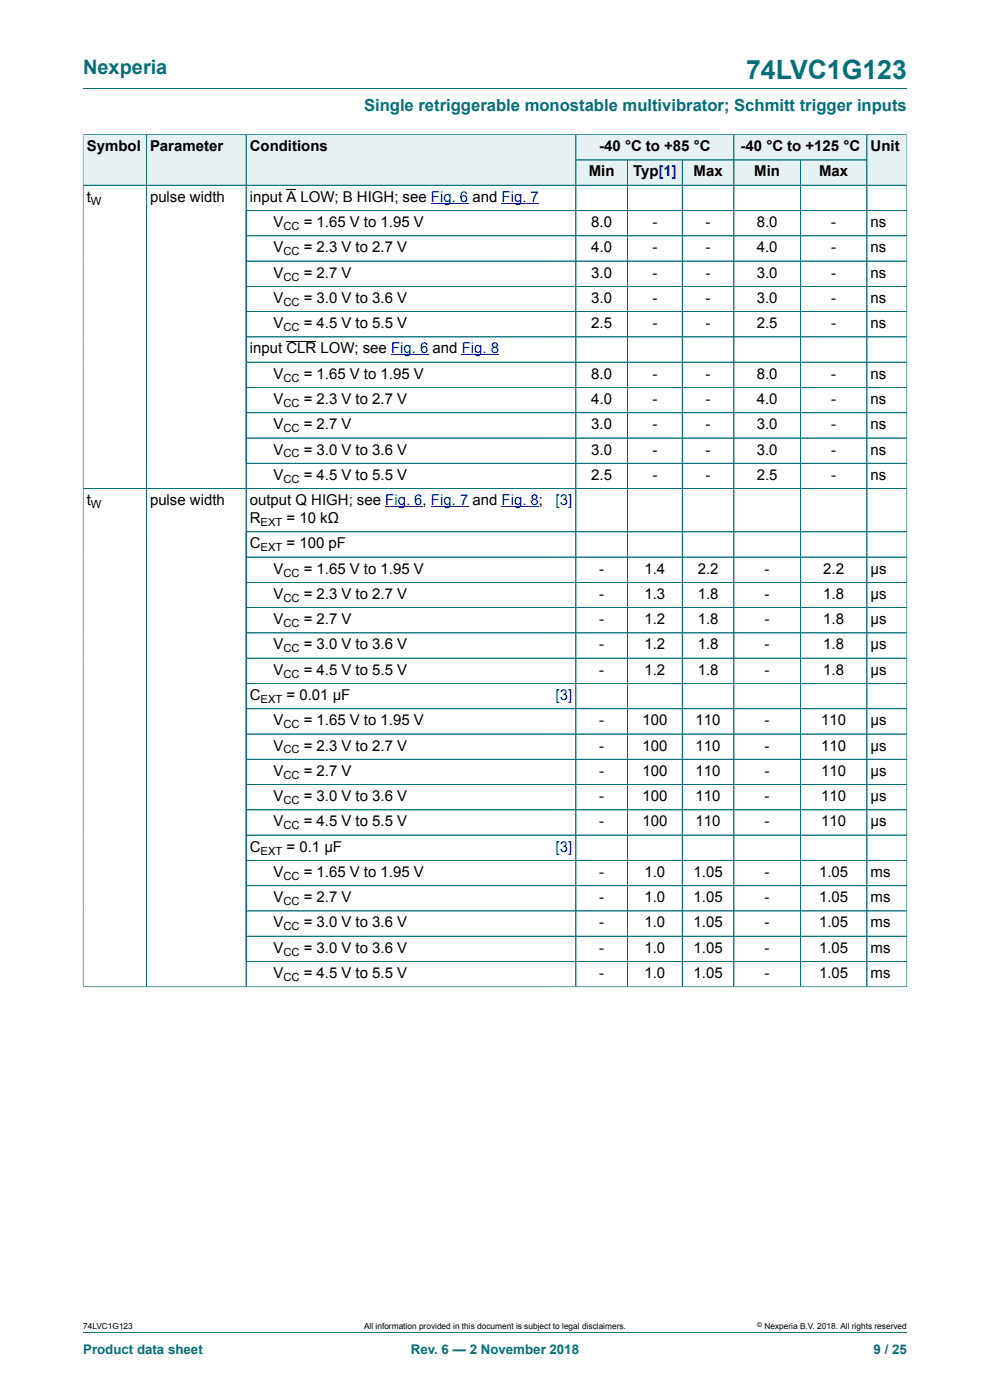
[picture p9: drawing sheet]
<svg xmlns="http://www.w3.org/2000/svg" width="210mm" height="297mm" viewBox="0 0 210 297" stroke-linecap="round" stroke-linejoin="round" font-family="sans-serif">
<defs><g id="words">
<text font-size="5.6" fill="#036f7b" x="158.3" y="16.8">74LVC1G123</text>
<text font-size="4.2" fill="#036f7b" x="17.6" y="15.6">Nexperia</text>
<text font-size="3.5" fill="#036f7b" x="77.2" y="23.7">Single retriggerable monostable multivibrator; Schmitt trigger inputs</text>
<g font-size="3.2">
<text x="18.4" y="32.1">Symbol</text>
<text x="31.8" y="32.1">Parameter</text>
<text x="53" y="32.1">Conditions</text>
<text x="127.1" y="32.1">-40 °C to +85 °C</text>
<text x="157.1" y="32.1">-40 °C to +125 °C</text>
<text x="184.7" y="32.1">Unit</text>
<text x="124.9" y="37.4">Min</text>
<text x="134.3" y="37.4">Typ[1]</text>
<text x="147.1" y="37.4">Max</text>
<text x="160" y="37.4">Min</text>
<text x="173.8" y="37.4">Max</text>
<text x="18.4" y="42.8">t</text>
<text x="31.8" y="42.8">pulse width</text>
<text x="53" y="42.8">input A LOW; B HIGH; see Fig. 6 and Fig. 7</text>
<text x="58" y="48.2">V</text>
<text x="58" y="53.5">V</text>
<text x="64.4" y="48.2">= 1.65 V to 1.95 V</text>
<text x="64.4" y="53.5">= 2.3 V to 2.7 V</text>
<text x="125.4" y="48.2">8.0</text>
<text x="125.4" y="53.5">4.0</text>
<text x="138.4" y="48.2">-</text>
<text x="138.4" y="53.5">-</text>
<text x="149.7" y="48.2">-</text>
<text x="149.7" y="53.5">-</text>
<text x="160.5" y="48.2">8.0</text>
<text x="160.5" y="53.5">4.0</text>
<text x="176.3" y="48.2">-</text>
<text x="176.3" y="53.5">-</text>
<text x="184.7" y="48.2">ns</text>
<text x="184.7" y="53.5">ns</text>
<text x="58" y="58.9">V</text>
<text x="64.4" y="58.9">= 2.7 V</text>
<text x="125.4" y="58.9">3.0</text>
<text x="138.4" y="58.9">-</text>
<text x="149.7" y="58.9">-</text>
<text x="160.5" y="58.9">3.0</text>
<text x="176.3" y="58.9">-</text>
<text x="184.7" y="58.9">ns</text>
<text x="58" y="64.3">V</text>
<text x="64.4" y="64.3">= 3.0 V to 3.6 V</text>
<text x="125.4" y="64.3">3.0</text>
<text x="138.4" y="64.3">-</text>
<text x="149.7" y="64.3">-</text>
<text x="160.5" y="64.3">3.0</text>
<text x="176.3" y="64.3">-</text>
<text x="184.7" y="64.3">ns</text>
<text x="58" y="69.6">V</text>
<text x="64.4" y="69.6">= 4.5 V to 5.5 V</text>
<text x="125.4" y="69.6">2.5</text>
<text x="138.4" y="69.6">-</text>
<text x="149.7" y="69.6">-</text>
<text x="160.5" y="69.6">2.5</text>
<text x="176.3" y="69.6">-</text>
<text x="184.7" y="69.6">ns</text>
<text x="53" y="75">input CLR LOW; see Fig. 6 and Fig. 8</text>
<text x="58" y="80.3">V</text>
<text x="64.4" y="80.3">= 1.65 V to 1.95 V</text>
<text x="125.4" y="80.3">8.0</text>
<text x="138.4" y="80.3">-</text>
<text x="149.7" y="80.3">-</text>
<text x="160.5" y="80.3">8.0</text>
<text x="176.3" y="80.3">-</text>
<text x="184.7" y="80.3">ns</text>
<text x="58" y="85.7">V</text>
<text x="64.4" y="85.7">= 2.3 V to 2.7 V</text>
<text x="125.4" y="85.7">4.0</text>
<text x="138.4" y="85.7">-</text>
<text x="149.7" y="85.7">-</text>
<text x="160.5" y="85.7">4.0</text>
<text x="176.3" y="85.7">-</text>
<text x="184.7" y="85.7">ns</text>
<text x="58" y="91.1">V</text>
<text x="64.4" y="91.1">= 2.7 V</text>
<text x="125.4" y="91.1">3.0</text>
<text x="138.4" y="91.1">-</text>
<text x="149.7" y="91.1">-</text>
<text x="160.5" y="91.1">3.0</text>
<text x="176.3" y="91.1">-</text>
<text x="184.7" y="91.1">ns</text>
<text x="58" y="96.4">V</text>
<text x="58" y="101.8">V</text>
<text x="64.4" y="96.4">= 3.0 V to 3.6 V</text>
<text x="64.4" y="101.8">= 4.5 V to 5.5 V</text>
<text x="125.4" y="96.4">3.0</text>
<text x="125.4" y="101.8">2.5</text>
<text x="138.4" y="96.4">-</text>
<text x="138.4" y="101.8">-</text>
<text x="149.7" y="96.4">-</text>
<text x="149.7" y="101.8">-</text>
<text x="160.5" y="96.4">3.0</text>
<text x="160.5" y="101.8">2.5</text>
<text x="176.3" y="96.4">-</text>
<text x="176.3" y="101.8">-</text>
<text x="184.7" y="96.4">ns</text>
<text x="184.7" y="101.8">ns</text>
<text x="18.4" y="107.1">t</text>
<text x="31.8" y="107.1">pulse width</text>
<text x="53" y="107.1">output Q HIGH; see Fig. 6, Fig. 7 and Fig. 8;</text>
<text x="53" y="111">R</text>
<text x="60.8" y="111">= 10 kΩ</text>
<text x="53" y="116.3">C</text>
<text x="60.8" y="116.3">= 100 pF</text>
<text x="58" y="121.7">V</text>
<text x="64.4" y="121.7">= 1.65 V to 1.95 V</text>
<text x="127.1" y="121.7">-</text>
<text x="136.7" y="121.7">1.4</text>
<text x="148" y="121.7">2.2</text>
<text x="162.2" y="121.7">-</text>
<text x="174.6" y="121.7">2.2</text>
<text x="184.7" y="121.7">μs</text>
<text x="58" y="127">V</text>
<text x="64.4" y="127">= 2.3 V to 2.7 V</text>
<text x="127.1" y="127">-</text>
<text x="136.7" y="127">1.3</text>
<text x="148" y="127">1.8</text>
<text x="162.2" y="127">-</text>
<text x="174.6" y="127">1.8</text>
<text x="184.7" y="127">μs</text>
<text x="58" y="132.4">V</text>
<text x="58" y="137.8">V</text>
<text x="64.4" y="132.4">= 2.7 V</text>
<text x="64.4" y="137.8">= 3.0 V to 3.6 V</text>
<text x="127.1" y="132.4">-</text>
<text x="127.1" y="137.8">-</text>
<text x="136.7" y="132.4">1.2</text>
<text x="136.7" y="137.8">1.2</text>
<text x="148" y="132.4">1.8</text>
<text x="148" y="137.8">1.8</text>
<text x="162.2" y="132.4">-</text>
<text x="162.2" y="137.8">-</text>
<text x="174.6" y="132.4">1.8</text>
<text x="174.6" y="137.8">1.8</text>
<text x="184.7" y="132.4">μs</text>
<text x="184.7" y="137.8">μs</text>
<text x="58" y="143.1">V</text>
<text x="64.4" y="143.1">= 4.5 V to 5.5 V</text>
<text x="127.1" y="143.1">-</text>
<text x="136.7" y="143.1">1.2</text>
<text x="148" y="143.1">1.8</text>
<text x="162.2" y="143.1">-</text>
<text x="174.6" y="143.1">1.8</text>
<text x="184.7" y="143.1">μs</text>
<text x="53" y="148.5">C</text>
<text x="60.8" y="148.5">= 0.01 μF</text>
<text x="58" y="153.9">V</text>
<text x="64.4" y="153.9">= 1.65 V to 1.95 V</text>
<text x="127.1" y="153.9">-</text>
<text x="136.3" y="153.9">100</text>
<text x="147.6" y="153.9">110</text>
<text x="162.2" y="153.9">-</text>
<text x="174.2" y="153.9">110</text>
<text x="184.7" y="153.9">μs</text>
<text x="58" y="159.2">V</text>
<text x="64.4" y="159.2">= 2.3 V to 2.7 V</text>
<text x="127.1" y="159.2">-</text>
<text x="136.3" y="159.2">100</text>
<text x="147.6" y="159.2">110</text>
<text x="162.2" y="159.2">-</text>
<text x="174.2" y="159.2">110</text>
<text x="184.7" y="159.2">μs</text>
<text x="58" y="164.6">V</text>
<text x="64.4" y="164.6">= 2.7 V</text>
<text x="127.1" y="164.6">-</text>
<text x="136.3" y="164.6">100</text>
<text x="147.6" y="164.6">110</text>
<text x="162.2" y="164.6">-</text>
<text x="174.2" y="164.6">110</text>
<text x="184.7" y="164.6">μs</text>
<text x="58" y="169.9">V</text>
<text x="64.4" y="169.9">= 3.0 V to 3.6 V</text>
<text x="127.1" y="169.9">-</text>
<text x="136.3" y="169.9">100</text>
<text x="147.6" y="169.9">110</text>
<text x="162.2" y="169.9">-</text>
<text x="174.2" y="169.9">110</text>
<text x="184.7" y="169.9">μs</text>
<text x="58" y="175.3">V</text>
<text x="64.4" y="175.3">= 4.5 V to 5.5 V</text>
<text x="127.1" y="175.3">-</text>
<text x="136.3" y="175.3">100</text>
<text x="147.6" y="175.3">110</text>
<text x="162.2" y="175.3">-</text>
<text x="174.2" y="175.3">110</text>
<text x="184.7" y="175.3">μs</text>
<text x="53" y="180.7">C</text>
<text x="60.8" y="180.7">= 0.1 μF</text>
<text x="58" y="186">V</text>
<text x="58" y="191.4">V</text>
<text x="64.4" y="186">= 1.65 V to 1.95 V</text>
<text x="64.4" y="191.4">= 2.7 V</text>
<text x="127.1" y="186">-</text>
<text x="127.1" y="191.4">-</text>
<text x="136.7" y="186">1.0</text>
<text x="136.7" y="191.4">1.0</text>
<text x="147.1" y="186">1.05</text>
<text x="147.1" y="191.4">1.05</text>
<text x="162.2" y="186">-</text>
<text x="162.2" y="191.4">-</text>
<text x="173.8" y="186">1.05</text>
<text x="173.8" y="191.4">1.05</text>
<text x="184.7" y="186">ms</text>
<text x="184.7" y="191.4">ms</text>
<text x="58" y="196.8">V</text>
<text x="64.4" y="196.8">= 3.0 V to 3.6 V</text>
<text x="127.1" y="196.8">-</text>
<text x="136.7" y="196.8">1.0</text>
<text x="147.1" y="196.8">1.05</text>
<text x="162.2" y="196.8">-</text>
<text x="173.8" y="196.8">1.05</text>
<text x="184.7" y="196.8">ms</text>
<text x="58" y="202.1">V</text>
<text x="64.4" y="202.1">= 3.0 V to 3.6 V</text>
<text x="127.1" y="202.1">-</text>
<text x="136.7" y="202.1">1.0</text>
<text x="147.1" y="202.1">1.05</text>
<text x="162.2" y="202.1">-</text>
<text x="173.8" y="202.1">1.05</text>
<text x="184.7" y="202.1">ms</text>
<text x="58" y="207.5">V</text>
<text x="64.4" y="207.5">= 4.5 V to 5.5 V</text>
<text x="127.1" y="207.5">-</text>
<text x="136.7" y="207.5">1.0</text>
<text x="147.1" y="207.5">1.05</text>
<text x="162.2" y="207.5">-</text>
<text x="173.8" y="207.5">1.05</text>
<text x="184.7" y="207.5">ms</text>
</g>
<g font-size="3.2" fill="#00f">
<text x="117.9" y="107.1">[3]</text>
<text x="117.9" y="148.5">[3]</text>
<text x="117.9" y="180.7">[3]</text>
</g>
<g font-size="2.8" fill="#036f7b">
<text x="17.6" y="287.2">Product data sheet</text>
<text x="87.2" y="287.2">Rev. 6 — 2 November 2018</text>
<text x="185.3" y="287.2">9 / 25</text>
</g>
<g font-size="2.4">
<text x="19.3" y="43.4">W</text>
<text x="60.1" y="48.8">CC</text>
<text x="60.1" y="54.1">CC</text>
<text x="60.1" y="59.5">CC</text>
<text x="60.1" y="64.9">CC</text>
<text x="60.1" y="70.2">CC</text>
<text x="60.1" y="81">CC</text>
<text x="60.1" y="86.3">CC</text>
<text x="60.1" y="91.7">CC</text>
<text x="60.1" y="97">CC</text>
<text x="19.3" y="107.8">W</text>
<text x="60.1" y="102.4">CC</text>
<text x="55.3" y="111.6">EXT</text>
<text x="55.3" y="116.9">EXT</text>
<text x="60.1" y="122.3">CC</text>
<text x="60.1" y="127.7">CC</text>
<text x="60.1" y="133">CC</text>
<text x="60.1" y="138.4">CC</text>
<text x="60.1" y="143.7">CC</text>
<text x="55.3" y="149.1">EXT</text>
<text x="60.1" y="154.5">CC</text>
<text x="60.1" y="159.8">CC</text>
<text x="60.1" y="165.2">CC</text>
<text x="60.1" y="170.6">CC</text>
<text x="60.1" y="175.9">CC</text>
<text x="55.3" y="181.3">EXT</text>
<text x="60.1" y="186.6">CC</text>
<text x="60.1" y="192">CC</text>
<text x="60.1" y="197.4">CC</text>
<text x="60.1" y="202.7">CC</text>
<text x="60.1" y="208.1">CC</text>
</g>
<g font-size="1.8">
<text x="17.6" y="282">74LVC1G123</text>
<text x="77.2" y="282">All information provided in this document is subject to legal disclaimers.</text>
<text x="162.2" y="282">Nexperia B.V. 2018. All rights reserved</text>
</g>
<text font-size="1.4" x="160.6" y="281.6">©</text>
</g></defs>
<path d="M17.6 18.8h174.8M122.2 28.6h33.5v5.3h-33.5z" fill="none" stroke="#036f7b" stroke-width=".21"/>
<path d="M122.2 28.6h33.4v5.3h-33.4z" fill="#e6f1f2"/>
<path d="M155.7 28.6h28.2v5.3h-28.2z" fill="none" stroke="#036f7b" stroke-width=".21"/>
<path d="M155.7 28.6h28.1v5.3h-28.1z" fill="#e6f1f2"/>
<path d="M17.6 28.5v10.8h13.4v-10.7h-13.4" fill="none" stroke="#036f7b" stroke-width=".21"/>
<path d="M17.7 28.6h13.3v10.6h-13.3z" fill="#e6f1f2"/>
<path d="M31 28.6h21.2v10.7h-21.2z" fill="none" stroke="#036f7b" stroke-width=".21"/>
<path d="M31.1 28.6h21v10.6h-21z" fill="#e6f1f2"/>
<path d="M52.2 28.6h70v10.7h-70z" fill="none" stroke="#036f7b" stroke-width=".21"/>
<g fill="#e6f1f2">
<path d="M52.3 28.6h69.8v10.6h-69.8z"/>
<path d="M122.2 34h10.8v5.2h-10.8z"/>
</g>
<path d="M122.2 33.9h10.9v5.4h-10.9z" fill="none" stroke="#036f7b" stroke-width=".21"/>
<path d="M133.2 34h11.5v5.2h-11.5z" fill="#e6f1f2"/>
<path d="M133.1 33.9h11.6v5.4h-11.6z" fill="none" stroke="#036f7b" stroke-width=".21"/>
<path d="M144.8 34h10.8v5.2h-10.8z" fill="#e6f1f2"/>
<path d="M144.7 33.9h11v5.4h-11z" fill="none" stroke="#036f7b" stroke-width=".21"/>
<path d="M155.7 34h14v5.2h-14z" fill="#e6f1f2"/>
<path d="M155.7 33.9h14.1v5.4h-14.1z" fill="none" stroke="#036f7b" stroke-width=".21"/>
<path d="M169.9 34h13.9v5.2h-13.9z" fill="#e6f1f2"/>
<path d="M192.4 28.5v10.8h-22.6v-5.4h14.1M192.4 28.6h-8.5v10.7" fill="none" stroke="#036f7b" stroke-width=".21"/>
<path d="M184 28.6h8.3v10.6h-8.3z" fill="#e6f1f2"/>
<g fill="none" stroke="#036f7b" stroke-width=".21">
<path d="M17.6 39.3h174.8M17.6 28.6v180.8M17.7 28.6h174.6M31 28.6v180.7M52.2 28.6v180.7M122.2 28.6v180.7M122.2 33.9h61.6M133.1 34v175.3M144.7 34v175.3M155.7 28.6v180.7M169.8 34v175.3M183.9 28.6v180.7"/>
<path d="M192.4 28.6v180.8M52.2 44.7h140.2M52.2 55.4h140.2M192.4 50h-140.2M52.2 60.7h140.2M52.2 66.1h140.2M52.2 71.5h140.2M52.2 76.8h140.2M52.2 87.6h140.2M52.2 92.9h140.2M192.4 82.2h-140.2M192.4 98.3h-140.2"/>
<path d="M52.2 112.8h140.2M192.4 103.6h-174.8M192.4 118.2h-140.2M52.2 123.5h140.2M52.2 128.9h140.2M52.2 134.3h140.2M52.2 139.6h140.2M52.2 145h140.2M52.2 150.4h140.2M52.2 155.7h140.2M52.2 161.1h140.2M52.2 166.4h140.2"/>
<path d="M52.2 171.8h140.2M52.2 177.2h140.2M52.2 182.5h140.2M52.2 187.9h140.2M52.2 193.3h140.2M52.2 198.6h140.2M52.2 204h140.2M192.4 209.3h-174.8M17.6 282.6h174.8"/>
</g>
<path d="M60.7 40.3h2.2M60.7 72.5h6.4" fill="none" stroke="#000" stroke-width=".21"/>
<path d="M91.4 43.1h7.9M106.4 43.1h7.9M83 75.3h7.9M97.9 75.3h8M81.7 107.5h8M91.4 107.5h7.9M106.4 107.5h7.9" fill="none" stroke="#00f" stroke-width=".21"/>
<use href="#words"/>
</svg>
